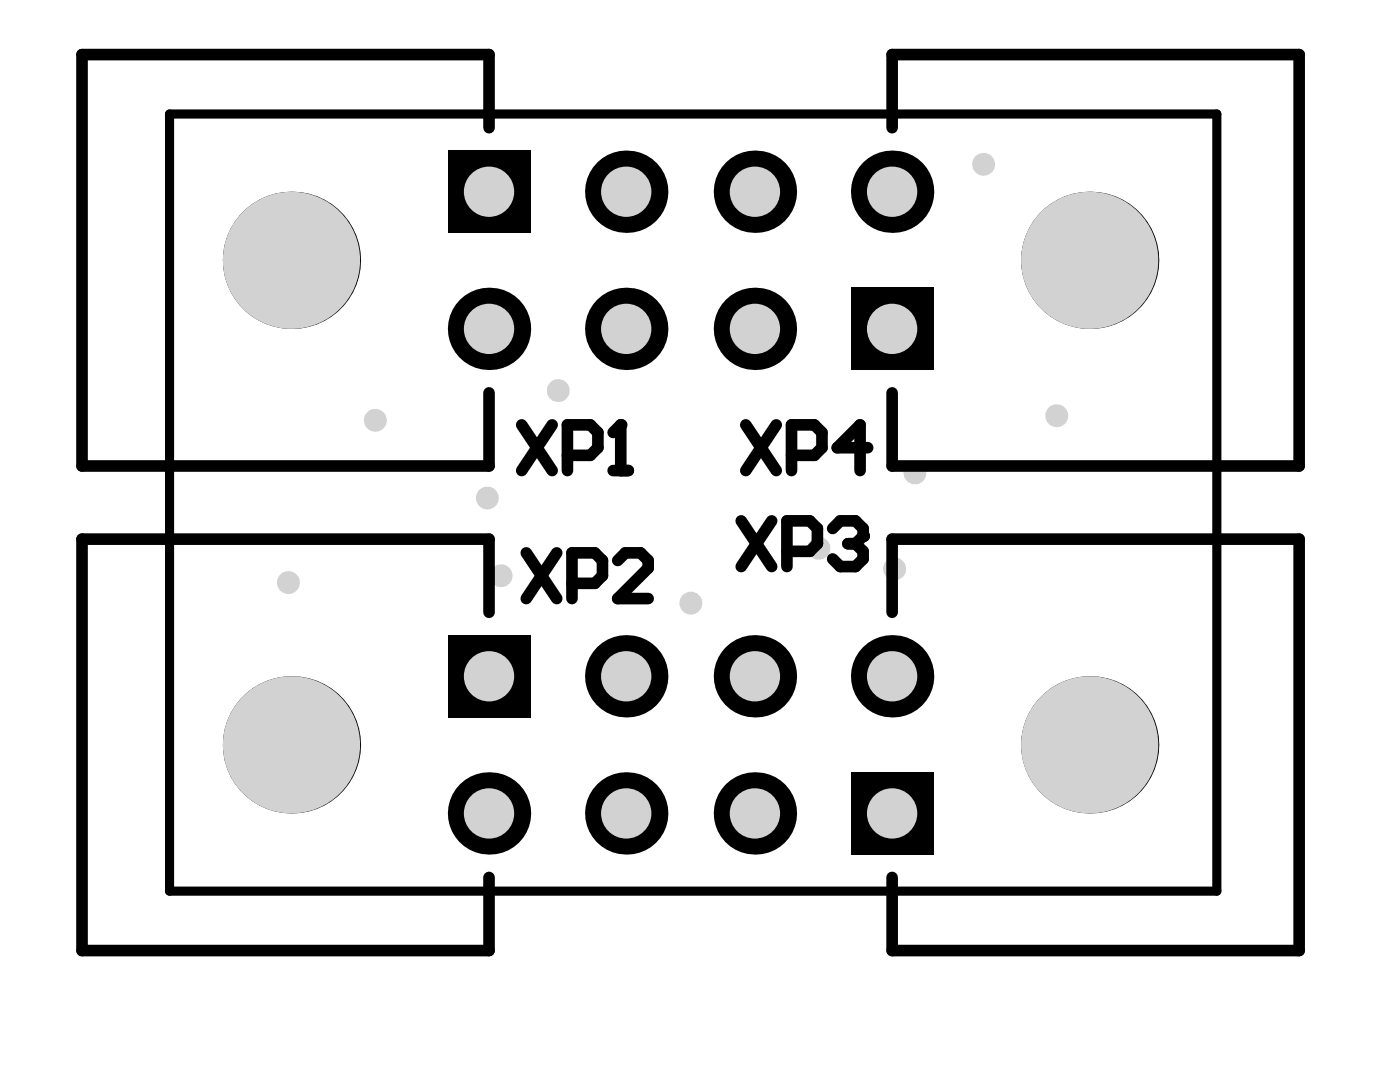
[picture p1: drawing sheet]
<svg xmlns="http://www.w3.org/2000/svg" width="102mm" height="77mm" viewBox="0 0 102 77" stroke-linecap="round" stroke-linejoin="round" font-family="sans-serif">
<path d="M12.3 8.3h76v56.3h-76z" fill="none" stroke="#000" stroke-width=".66"/>
<g fill="#d2d2d2">
<circle cx="36.4" cy="41.8" r=".83"/>
<circle cx="66.4" cy="34.3" r=".83"/>
<circle cx="59.4" cy="39.8" r=".83"/>
<circle cx="40.5" cy="28.3" r=".83"/>
<circle cx="35.4" cy="36.1" r=".83"/>
<circle cx="20.9" cy="42.3" r=".83"/>
<circle cx="50.1" cy="43.8" r=".83"/>
<circle cx="71.4" cy="11.9" r=".83"/>
<circle cx="27.2" cy="30.5" r=".83"/>
<circle cx="64.9" cy="41.3" r=".83"/>
<circle cx="76.7" cy="30.2" r=".83"/>
</g>
<g fill="none" stroke="#000" stroke-width=".84">
<path d="M35.5 9.3v-5.3h-29.5v29.8h29.5v-5.3M64.7 9.3v-5.3h29.6v29.8h-29.6v-5.3M37.9 30.8l2.2 3.3M40.1 30.8l-2.2 3.3M41.2 33h1.6l.6-.5v-1.1l-.6-.6h-1.6v3.3M44.5 31.4l.5-.6v3.3M44.5 34.1h1.1M53.8 37.8l2.2 3.3M54.1 30.8l2.2 3.3M56 37.8l-2.2 3.3M56.3 30.8l-2.2 3.3M57.1 40h1.7l.5-.6v-1.1l-.5-.5h-1.7v3.3"/>
<path d="M57.4 33h1.7l.6-.5v-1.1l-.6-.6h-1.7v3.3M60.4 38.3l.6-.5h1.1l.5 .5v.6l-.5 .5M61.5 39.4h.6M62.1 39.4l.5 .6v.5l-.5 .6h-1.1l-.6-.6M63 32.5h-2.2l1.6-1.7v3.3M35.5 44.4v-5.3h-29.5v29.9h29.5v-5.3M38.2 40.1l2.2 3.3M40.4 40.1l-2.2 3.3M41.5 42.3h1.7l.5-.5v-1.1l-.5-.6h-1.7v3.3M44.8 40.7l.6-.6h1.1l.5 .6v.5l-2.2 2.2h2.2M64.7 44.4v-5.3h29.6v29.9h-29.6v-5.3"/>
</g>
<g fill="#000">
<circle cx="45" cy="30.8" r=".42"/>
<circle cx="62.6" cy="38.9" r=".42"/>
<circle cx="35.5" cy="59" r="2.99"/>
</g>
<circle cx="35.5" cy="59" r="1.83" fill="#d2d2d2"/>
<path d="M32.5 10.9h6v6h-6z" fill-rule="evenodd" fill="#000"/>
<circle cx="35.5" cy="13.9" r="1.83" fill="#d2d2d2"/>
<circle cx="54.8" cy="59" r="2.99" fill="#000"/>
<circle cx="54.8" cy="59" r="1.83" fill="#d2d2d2"/>
<path d="M61.8 56h5.9v6h-5.9z" fill-rule="evenodd" fill="#000"/>
<circle cx="64.7" cy="59" r="1.83" fill="#d2d2d2"/>
<circle cx="54.8" cy="13.9" r="2.99" fill="#000"/>
<circle cx="54.8" cy="13.9" r="1.83" fill="#d2d2d2"/>
<circle cx="64.7" cy="13.9" r="2.99" fill="#000"/>
<circle cx="64.7" cy="13.9" r="1.83" fill="#d2d2d2"/>
<path d="M32.5 46.1h6v5.9h-6z" fill-rule="evenodd" fill="#000"/>
<circle cx="35.5" cy="49.1" r="1.83" fill="#d2d2d2"/>
<circle cx="35.5" cy="23.9" r="2.99" fill="#000"/>
<circle cx="35.5" cy="23.9" r="1.83" fill="#d2d2d2"/>
<circle cx="54.8" cy="23.9" r="2.99" fill="#000"/>
<circle cx="54.8" cy="23.9" r="1.83" fill="#d2d2d2"/>
<path d="M61.8 20.9h5.9v5.9h-5.9z" fill-rule="evenodd" fill="#000"/>
<circle cx="64.7" cy="23.9" r="1.83" fill="#d2d2d2"/>
<circle cx="54.8" cy="49.1" r="2.99" fill="#000"/>
<circle cx="54.8" cy="49.1" r="1.83" fill="#d2d2d2"/>
<circle cx="64.7" cy="49.1" r="2.99" fill="#000"/>
<circle cx="64.7" cy="49.1" r="1.83" fill="#d2d2d2"/>
<circle cx="45.4" cy="59" r="2.99" fill="#000"/>
<circle cx="45.4" cy="59" r="1.83" fill="#d2d2d2"/>
<circle cx="21.2" cy="54" r="5" fill="#000"/>
<circle cx="21.2" cy="54" r="5" fill="#d2d2d2"/>
<circle cx="79.1" cy="54" r="5" fill="#000"/>
<circle cx="79.1" cy="54" r="5" fill="#d2d2d2"/>
<circle cx="45.4" cy="13.9" r="2.99" fill="#000"/>
<circle cx="45.4" cy="13.9" r="1.83" fill="#d2d2d2"/>
<circle cx="45.4" cy="49.1" r="2.99" fill="#000"/>
<circle cx="45.4" cy="49.1" r="1.83" fill="#d2d2d2"/>
<circle cx="45.4" cy="23.9" r="2.99" fill="#000"/>
<circle cx="45.4" cy="23.9" r="1.83" fill="#d2d2d2"/>
<circle cx="21.2" cy="18.9" r="5" fill="#000"/>
<circle cx="21.2" cy="18.9" r="5" fill="#d2d2d2"/>
<circle cx="79.1" cy="18.9" r="5" fill="#000"/>
<circle cx="79.1" cy="18.9" r="5" fill="#d2d2d2"/>
</svg>
